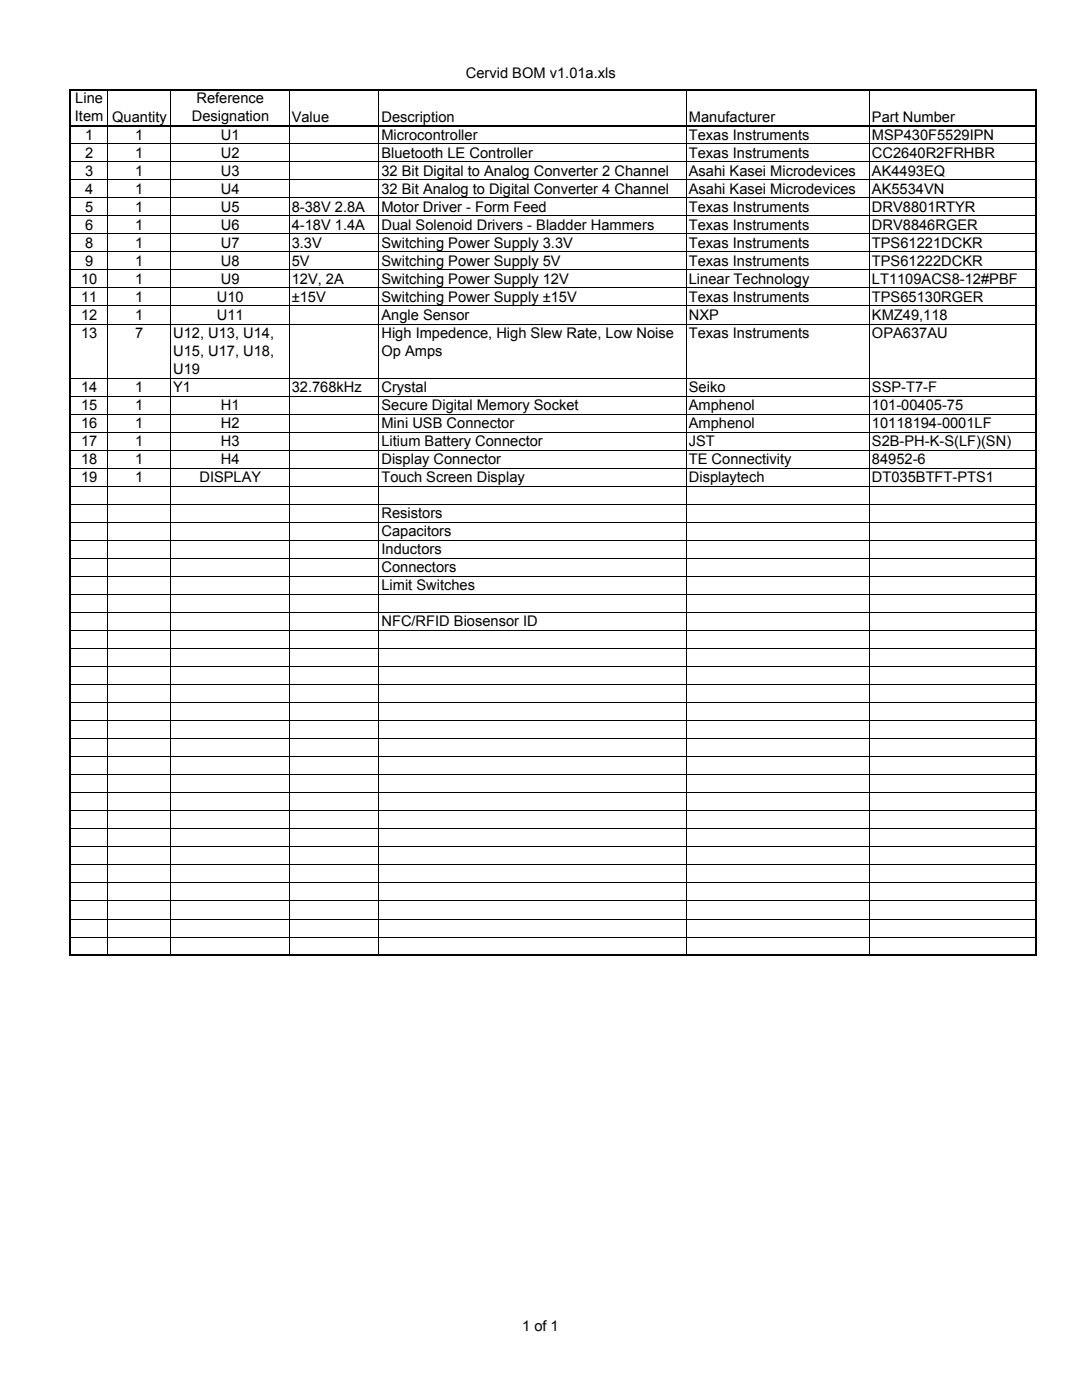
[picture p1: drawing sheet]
<svg xmlns="http://www.w3.org/2000/svg" width="216mm" height="279mm" viewBox="0 0 216 279" stroke-linecap="round" stroke-linejoin="round" font-family="sans-serif">
<defs><g id="words">
<g font-size="2.9">
<text x="93" y="15.7">Cervid BOM v1.01a.xls</text>
<text x="15" y="20.6">Line</text>
<text x="39.2" y="20.6">Reference</text>
<text x="14.9" y="24.2">Item</text>
<text x="17" y="27.9">1</text>
<text x="22.4" y="24.3">Quantity</text>
<text x="27" y="27.9">1</text>
<text x="38.3" y="24.2">Designation</text>
<text x="44.1" y="27.9">U1</text>
<text x="58.2" y="24.3">Value</text>
<text x="76.1" y="24.3">Description</text>
<text x="76.1" y="27.9">Microcontroller</text>
<text x="137.5" y="27.9">Texas Instruments</text>
<text x="137.5" y="24.3">Manufacturer</text>
<text x="174" y="24.3">Part Number</text>
<text x="174" y="27.9">MSP430F5529IPN</text>
<text x="17" y="31.5">2</text>
<text x="17" y="35.1">3</text>
<text x="27" y="31.5">1</text>
<text x="27" y="35.1">1</text>
<text x="44.1" y="31.5">U2</text>
<text x="44.1" y="35.1">U3</text>
<text x="76.1" y="31.5">Bluetooth LE Controller</text>
<text x="76.1" y="35.1">32 Bit Digital to Analog Converter 2 Channel</text>
<text x="137.4" y="35.1">Asahi Kasei Microdevices</text>
<text x="137.5" y="31.5">Texas Instruments</text>
<text x="174" y="35.1">AK4493EQ</text>
<text x="174" y="31.5">CC2640R2FRHBR</text>
<text x="17" y="38.7">4</text>
<text x="27" y="38.7">1</text>
<text x="44.1" y="38.7">U4</text>
<text x="76.1" y="38.7">32 Bit Analog to Digital Converter 4 Channel</text>
<text x="137.4" y="38.7">Asahi Kasei Microdevices</text>
<text x="174" y="38.7">AK5534VN</text>
<text x="17" y="42.2">5</text>
<text x="17" y="45.8">6</text>
<text x="27" y="42.2">1</text>
<text x="27" y="45.8">1</text>
<text x="44.1" y="42.2">U5</text>
<text x="44.1" y="45.8">U6</text>
<text x="58.2" y="42.2">8-38V 2.8A</text>
<text x="58.2" y="45.8">4-18V 1.4A</text>
<text x="76.1" y="42.2">Motor Driver - Form Feed</text>
<text x="76.1" y="45.8">Dual Solenoid Drivers - Bladder Hammers</text>
<text x="137.4" y="45.8">Texas Instruments</text>
<text x="137.5" y="42.2">Texas Instruments</text>
<text x="174" y="45.8">DRV8846RGER</text>
<text x="174" y="42.2">DRV8801RTYR</text>
<text x="17" y="49.4">8</text>
<text x="17" y="53">9</text>
<text x="27" y="49.4">1</text>
<text x="27" y="53">1</text>
<text x="44.1" y="49.4">U7</text>
<text x="44.1" y="53">U8</text>
<text x="58.2" y="49.4">3.3V</text>
<text x="58.2" y="53">5V</text>
<text x="76.1" y="53">Switching Power Supply 5V</text>
<text x="76.1" y="49.4">Switching Power Supply 3.3V</text>
<text x="137.4" y="53">Texas Instruments</text>
<text x="137.4" y="49.4">Texas Instruments</text>
<text x="174" y="53">TPS61222DCKR</text>
<text x="174" y="49.4">TPS61221DCKR</text>
<text x="16.2" y="56.6">10</text>
<text x="27" y="56.6">1</text>
<text x="44.1" y="56.6">U9</text>
<text x="58.2" y="56.6">12V, 2A</text>
<text x="76.1" y="56.6">Switching Power Supply 12V</text>
<text x="137.4" y="56.6">Linear Technology</text>
<text x="174" y="56.6">LT1109ACS8-12#PBF</text>
<text x="16.2" y="60.2">11</text>
<text x="16.2" y="63.8">12</text>
<text x="27" y="60.2">1</text>
<text x="27" y="63.8">1</text>
<text x="43.3" y="60.2">U10</text>
<text x="43.3" y="63.8">U11</text>
<text x="58.2" y="60.2">±15V</text>
<text x="76.1" y="60.2">Switching Power Supply ±15V</text>
<text x="76.1" y="63.8">Angle Sensor</text>
<text x="137.4" y="60.2">Texas Instruments</text>
<text x="137.5" y="63.8">NXP</text>
<text x="174" y="60.2">TPS65130RGER</text>
<text x="174" y="63.8">KMZ49,118</text>
<text x="16.2" y="67.5">13</text>
<text x="27" y="67.5">7</text>
<text x="34.5" y="67.5">U12, U13, U14,</text>
<text x="34.5" y="71.1">U15, U17, U18,</text>
<text x="76.1" y="67.5">High Impedence, High Slew Rate, Low Noise</text>
<text x="76.1" y="71.1">Op Amps</text>
<text x="137.5" y="67.5">Texas Instruments</text>
<text x="174" y="67.5">OPA637AU</text>
<text x="34.5" y="74.7">U19</text>
<text x="16.2" y="81.8">15</text>
<text x="16.2" y="78.3">14</text>
<text x="27" y="81.8">1</text>
<text x="27" y="78.3">1</text>
<text x="34.5" y="78.3">Y1</text>
<text x="44.1" y="81.8">H1</text>
<text x="58.2" y="78.2">32.768kHz</text>
<text x="76.1" y="81.8">Secure Digital Memory Socket</text>
<text x="76.1" y="78.3">Crystal</text>
<text x="137.5" y="81.8">Amphenol</text>
<text x="137.5" y="78.3">Seiko</text>
<text x="174" y="81.8">101-00405-75</text>
<text x="174" y="78.3">SSP-T7-F</text>
<text x="16.2" y="85.4">16</text>
<text x="16.2" y="89">17</text>
<text x="27" y="85.4">1</text>
<text x="27" y="89">1</text>
<text x="44.1" y="85.4">H2</text>
<text x="44.1" y="89">H3</text>
<text x="76.1" y="85.4">Mini USB Connector</text>
<text x="76.1" y="89">Litium Battery Connector</text>
<text x="137.5" y="85.4">Amphenol</text>
<text x="137.5" y="89">JST</text>
<text x="174" y="85.4">10118194-0001LF</text>
<text x="174" y="89">S2B-PH-K-S(LF)(SN)</text>
<text x="16.2" y="92.6">18</text>
<text x="27" y="92.6">1</text>
<text x="44.1" y="92.6">H4</text>
<text x="76.1" y="92.6">Display Connector</text>
<text x="137.4" y="92.6">TE Connectivity</text>
<text x="174" y="92.6">84952-6</text>
<text x="16.2" y="96.2">19</text>
<text x="27" y="96.2">1</text>
<text x="39.8" y="96.2">DISPLAY</text>
<text x="76.1" y="96.2">Touch Screen Display</text>
<text x="137.5" y="96.2">Displaytech</text>
<text x="174" y="96.2">DT035BTFT-PTS1</text>
<text x="76.1" y="103.4">Resistors</text>
<text x="76.1" y="107">Capacitors</text>
<text x="76.1" y="110.6">Inductors</text>
<text x="76.1" y="114.2">Connectors</text>
<text x="76.1" y="117.8">Limit Switches</text>
<text x="76.1" y="125">NFC/RFID Biosensor ID</text>
<text x="104.2" y="265.6">1 of 1</text>
</g>
</g></defs>
<g fill="none" stroke="#000" stroke-width=".2">
<path d="M21.4 18v6.9M34 18v6.9M57.7 18v6.9M75.6 18v6.9M136.9 18v6.9M173.5 18v6.9M206.8 18v6.9M14.1 28.7h192.7M14.1 32.3h192.7M14.1 35.9h192.7M14.1 39.5h192.7M21.4 25.2v165.4"/>
<path d="M34 25.2v165.4M57.7 25.2v165.4M75.6 25.2v165.4M136.9 25.2v165.4M173.5 25.2v165.4M206.8 25.2v165.4M14.1 43.1h192.7M14.1 46.7h192.7M14.1 50.3h192.7M14.1 53.9h192.7M14.1 57.5h192.7M14.1 61.1h192.7"/>
<path d="M14.1 64.7h192.7M14.1 75.5h192.7M14.1 79.1h192.7M14.1 82.7h192.7M14.1 86.3h192.7M14.1 89.9h192.7M14.1 93.5h192.7M14.1 97h192.7M14.1 100.6h192.7M14.1 104.2h192.7M14.1 107.8h192.7M14.1 111.4h192.7"/>
<path d="M14.1 115h192.7M14.1 118.6h192.7M14.1 122.2h192.7M14.1 125.8h192.7M14.1 129.4h192.7M14.1 133h192.7M14.1 136.6h192.7M14.1 140.2h192.7M14.1 143.8h192.7M14.1 147.4h192.7M14.1 151h192.7M14.1 154.6h192.7"/>
<path d="M14.1 158.2h192.7M14.1 161.8h192.7M14.1 165.4h192.7M14.1 169h192.7M14.1 172.6h192.7M14.1 176.2h192.7M14.1 179.8h192.7M14.1 183.4h192.7M14.1 187h192.7M14.1 190.6h192.7"/>
</g>
<path d="M13.8 17.9h193.1M14 17.7v173M206.8 17.7v173M14.1 25.1h192.7M13.8 190.6h193.1" fill="none" stroke="#000" stroke-width=".25"/>
<use href="#words"/>
</svg>
